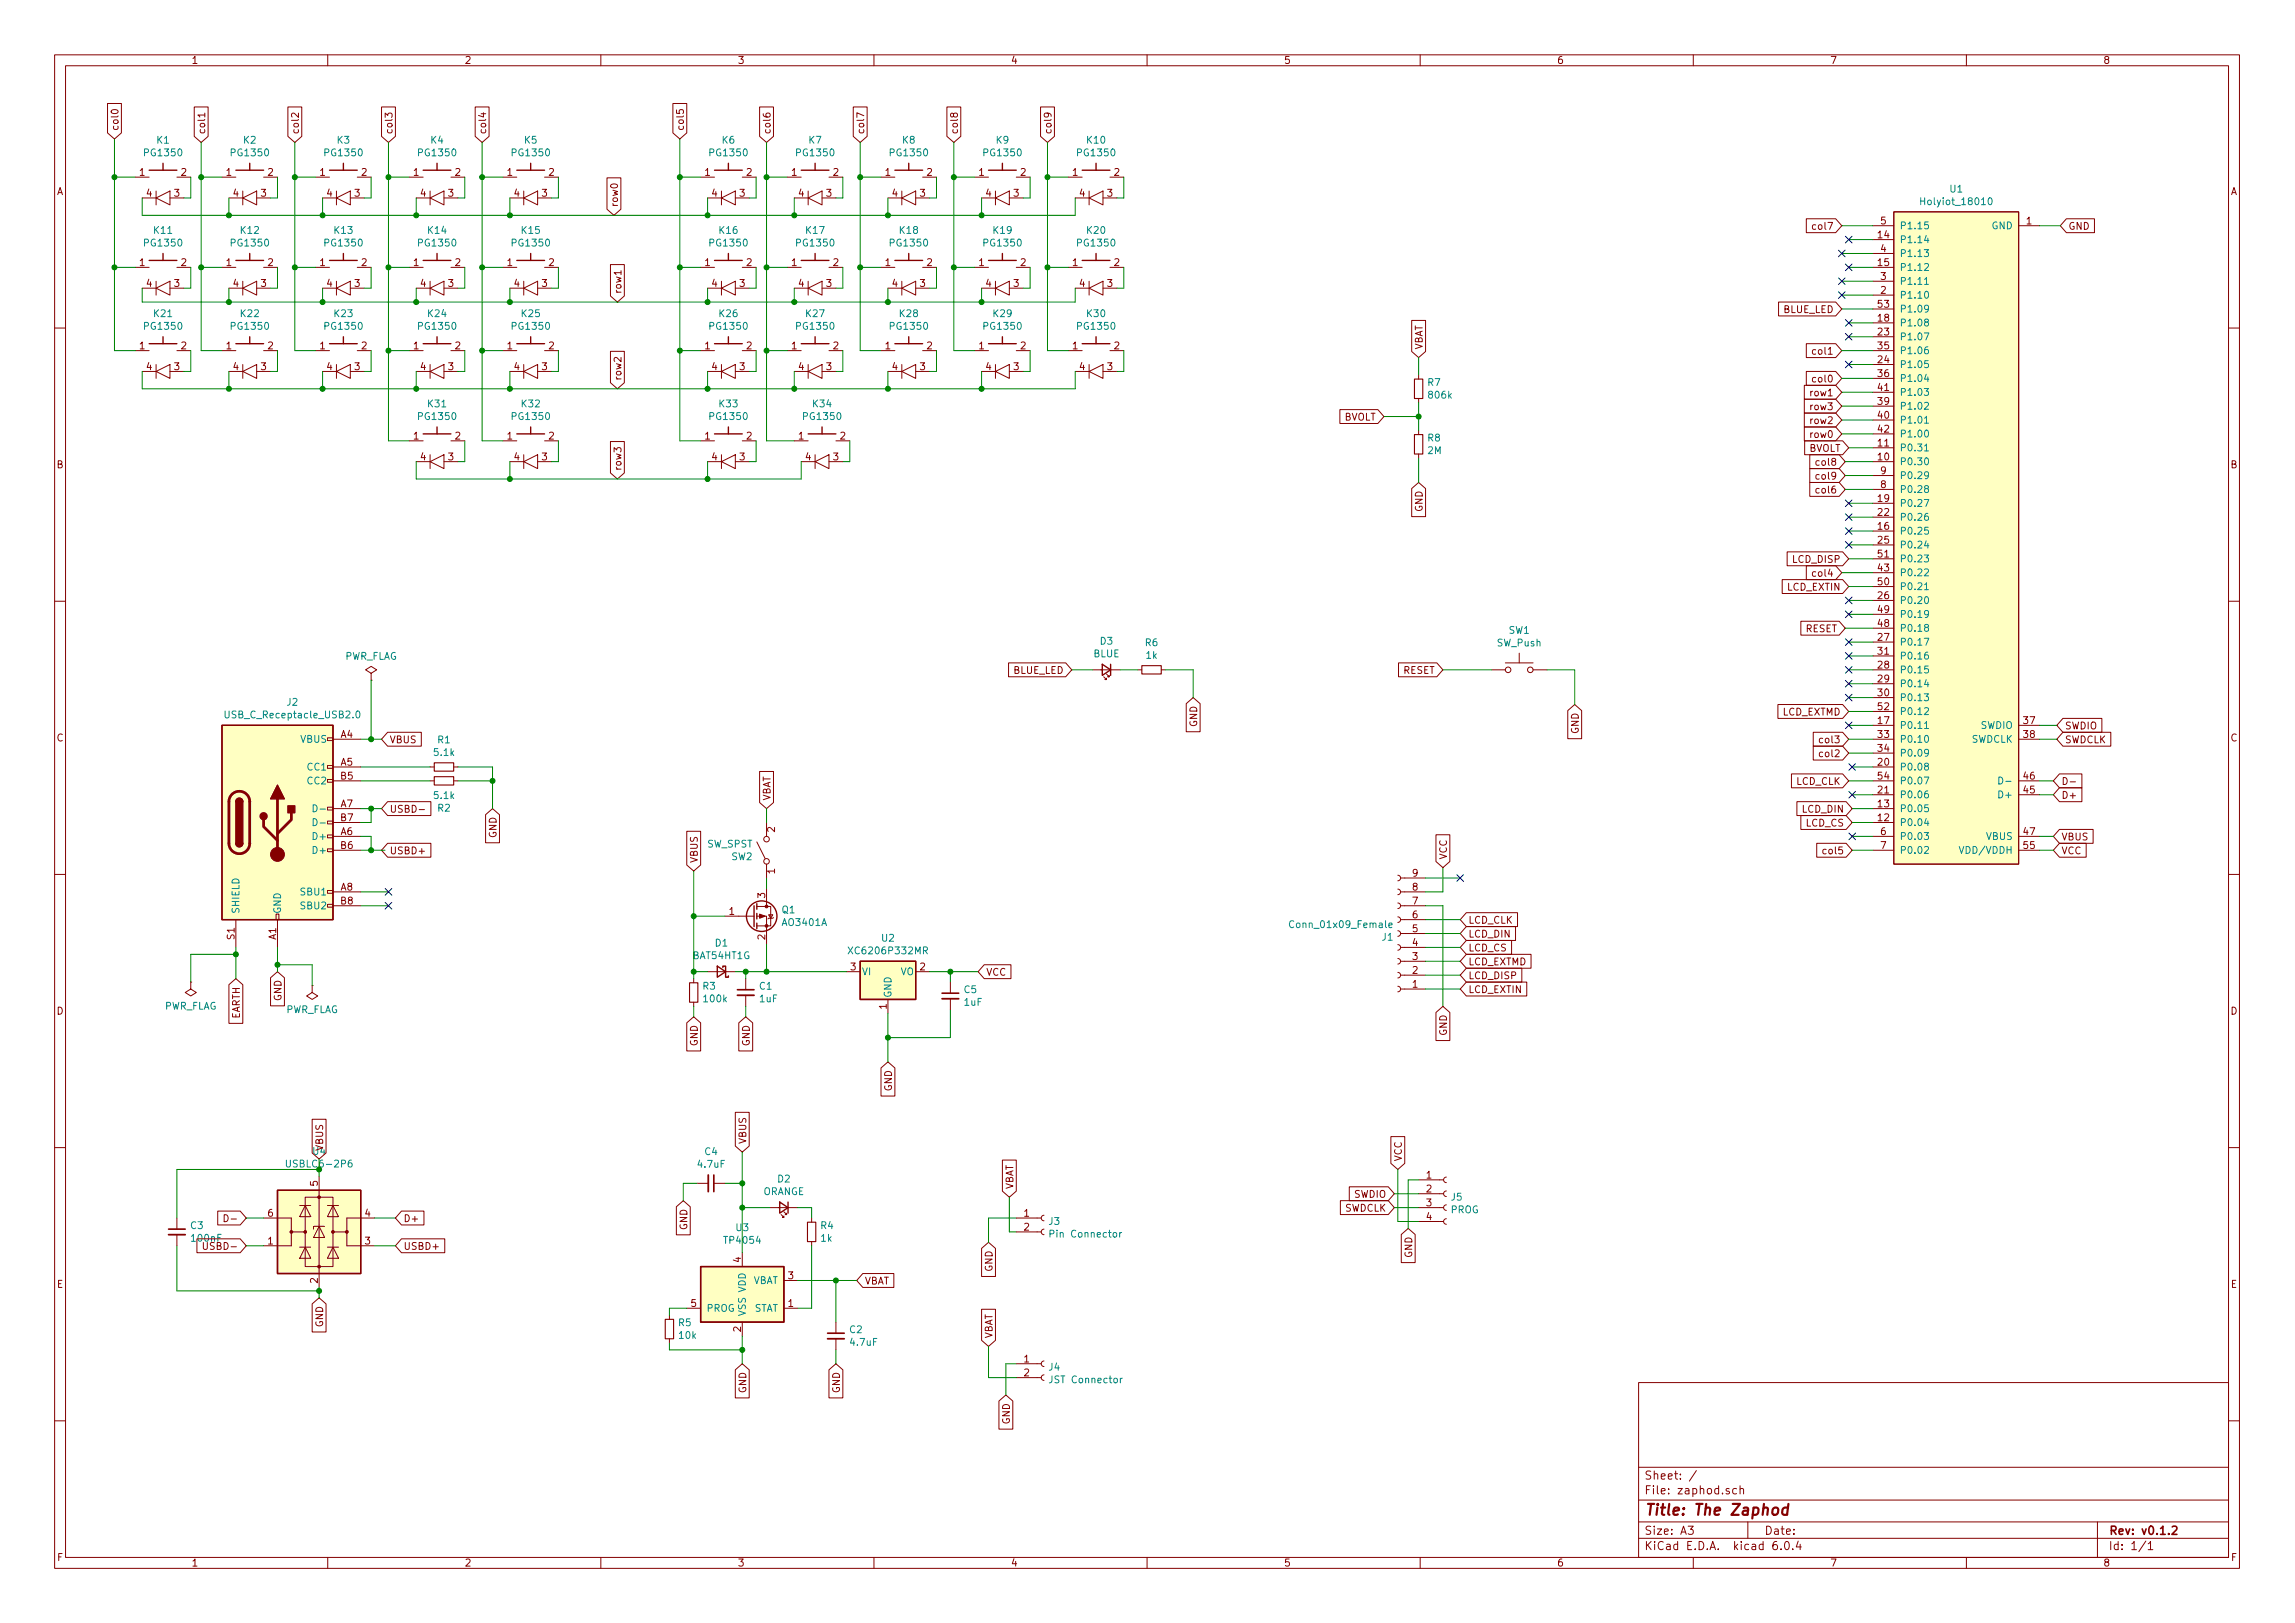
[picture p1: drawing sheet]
<svg xmlns="http://www.w3.org/2000/svg" width="420mm" height="297mm" viewBox="0 0 420 297" stroke-linecap="round" stroke-linejoin="round" font-family="sans-serif">
<defs><g id="words">
<text font-size="2.8" fill="#840000" x="301" y="277.3">Title: The Zaphod</text>
<g font-size="2.1" fill="#840000">
<text x="301" y="273.5">File: zaphod.sch</text>
<text x="301" y="270.8">Sheet: /</text>
<text x="301" y="280.9">Size: A3</text>
<text x="323" y="280.9">Date:</text>
<text x="386" y="280.9">Rev: v0.1.2</text>
<text x="301" y="283.7">KiCad E.D.A. kicad 6.0.4</text>
<text x="386" y="283.7">Id: 1/1</text>
</g>
<g font-size="1.8" fill="#840000">
<text x="35" y="11.7">1</text>
<text x="85" y="11.7">2</text>
<text x="135" y="11.7">3</text>
<text x="185" y="11.7">4</text>
<text x="235" y="11.7">5</text>
<text x="285" y="11.7">6</text>
<text x="335" y="11.7">7</text>
<text x="385" y="11.7">8</text>
<text x="21.7" y="24" transform="rotate(-90 21.7 24)">col0</text>
<text x="37.6" y="24.6" transform="rotate(-90 37.6 24.6)">col1</text>
<text x="54.7" y="24.6" transform="rotate(-90 54.7 24.6)">col2</text>
<text x="71.8" y="24.6" transform="rotate(-90 71.8 24.6)">col3</text>
<text x="89" y="24.6" transform="rotate(-90 89 24.6)">col4</text>
<text x="125.2" y="24" transform="rotate(-90 125.2 24)">col5</text>
<text x="141.1" y="24.6" transform="rotate(-90 141.1 24.6)">col6</text>
<text x="158.2" y="24.6" transform="rotate(-90 158.2 24.6)">col7</text>
<text x="175.4" y="24.6" transform="rotate(-90 175.4 24.6)">col8</text>
<text x="192.5" y="24.6" transform="rotate(-90 192.5 24.6)">col9</text>
<text x="10.3" y="35.7">A</text>
<text x="25.5" y="32.2">1</text>
<text x="26.8" y="36">4</text>
<text x="31.9" y="36">3</text>
<text x="33.2" y="32.2">2</text>
<text x="41.4" y="32.2">1</text>
<text x="42.7" y="36">4</text>
<text x="47.8" y="36">3</text>
<text x="49" y="32.2">2</text>
<text x="58.6" y="32.2">1</text>
<text x="59.8" y="36">4</text>
<text x="64.9" y="36">3</text>
<text x="66.2" y="32.2">2</text>
<text x="75.7" y="32.2">1</text>
<text x="77" y="36">4</text>
<text x="82.1" y="36">3</text>
<text x="83.3" y="32.2">2</text>
<text x="92.9" y="32.2">1</text>
<text x="94.1" y="36">4</text>
<text x="99.2" y="36">3</text>
<text x="100.5" y="32.2">2</text>
<text x="129" y="32.2">1</text>
<text x="130.3" y="36">4</text>
<text x="135.4" y="36">3</text>
<text x="136.7" y="32.2">2</text>
<text x="144.9" y="32.2">1</text>
<text x="146.2" y="36">4</text>
<text x="151.3" y="36">3</text>
<text x="152.5" y="32.2">2</text>
<text x="162.1" y="32.2">1</text>
<text x="163.3" y="36">4</text>
<text x="168.4" y="36">3</text>
<text x="169.7" y="32.2">2</text>
<text x="179.2" y="32.2">1</text>
<text x="180.5" y="36">4</text>
<text x="185.6" y="36">3</text>
<text x="186.8" y="32.2">2</text>
<text x="196.4" y="32.2">1</text>
<text x="197.6" y="36">4</text>
<text x="202.7" y="36">3</text>
<text x="204" y="32.2">2</text>
<text x="408.3" y="35.7">A</text>
<text x="113.1" y="38" transform="rotate(-90 113.1 38)">row0</text>
<text x="344.3" y="41.1">5</text>
<text x="371" y="41.1">1</text>
<text x="332.2" y="42">col7</text>
<text x="343.8" y="43.6">14</text>
<text x="344.3" y="46.1">4</text>
<text x="378.6" y="42">GND</text>
<text x="25.5" y="48.7">1</text>
<text x="26.8" y="52.5">4</text>
<text x="31.9" y="52.5">3</text>
<text x="33.2" y="48.7">2</text>
<text x="41.4" y="48.7">1</text>
<text x="42.7" y="52.5">4</text>
<text x="47.8" y="52.5">3</text>
<text x="49" y="48.7">2</text>
<text x="58.6" y="48.7">1</text>
<text x="59.8" y="52.5">4</text>
<text x="64.9" y="52.5">3</text>
<text x="66.2" y="48.7">2</text>
<text x="75.7" y="48.7">1</text>
<text x="77" y="52.5">4</text>
<text x="82.1" y="52.5">3</text>
<text x="83.3" y="48.7">2</text>
<text x="92.9" y="48.7">1</text>
<text x="94.1" y="52.5">4</text>
<text x="99.2" y="52.5">3</text>
<text x="100.5" y="48.7">2</text>
<text x="113.8" y="53.9" transform="rotate(-90 113.8 53.9)">row1</text>
<text x="129" y="48.7">1</text>
<text x="130.3" y="52.5">4</text>
<text x="135.4" y="52.5">3</text>
<text x="136.7" y="48.7">2</text>
<text x="144.9" y="48.7">1</text>
<text x="146.2" y="52.5">4</text>
<text x="151.3" y="52.5">3</text>
<text x="152.5" y="48.7">2</text>
<text x="162.1" y="48.7">1</text>
<text x="163.3" y="52.5">4</text>
<text x="168.4" y="52.5">3</text>
<text x="169.7" y="48.7">2</text>
<text x="179.2" y="48.7">1</text>
<text x="180.5" y="52.5">4</text>
<text x="185.6" y="52.5">3</text>
<text x="186.8" y="48.7">2</text>
<text x="196.4" y="48.7">1</text>
<text x="197.6" y="52.5">4</text>
<text x="202.7" y="52.5">3</text>
<text x="204" y="48.7">2</text>
<text x="343.8" y="48.7">15</text>
<text x="344.3" y="53.8">2</text>
<text x="344.3" y="51.2">3</text>
<text x="326.4" y="57.3">BLUE_LED</text>
<text x="343.8" y="58.8">18</text>
<text x="343.8" y="56.3">53</text>
<text x="25.5" y="63.9">1</text>
<text x="33.2" y="63.9">2</text>
<text x="41.4" y="63.9">1</text>
<text x="49" y="63.9">2</text>
<text x="58.6" y="63.9">1</text>
<text x="66.2" y="63.9">2</text>
<text x="75.7" y="63.9">1</text>
<text x="83.3" y="63.9">2</text>
<text x="92.9" y="63.9">1</text>
<text x="100.5" y="63.9">2</text>
<text x="129" y="63.9">1</text>
<text x="136.7" y="63.9">2</text>
<text x="144.9" y="63.9">1</text>
<text x="152.5" y="63.9">2</text>
<text x="162.1" y="63.9">1</text>
<text x="169.7" y="63.9">2</text>
<text x="179.2" y="63.9">1</text>
<text x="186.8" y="63.9">2</text>
<text x="196.4" y="63.9">1</text>
<text x="204" y="63.9">2</text>
<text x="260.4" y="64" transform="rotate(-90 260.4 64)">VBAT</text>
<text x="332.2" y="64.9">col1</text>
<text x="343.8" y="61.4">23</text>
<text x="343.8" y="63.9">35</text>
<text x="26.8" y="67.7">4</text>
<text x="31.9" y="67.7">3</text>
<text x="42.7" y="67.7">4</text>
<text x="47.8" y="67.7">3</text>
<text x="59.8" y="67.7">4</text>
<text x="64.9" y="67.7">3</text>
<text x="77" y="67.7">4</text>
<text x="82.1" y="67.7">3</text>
<text x="94.1" y="67.7">4</text>
<text x="99.2" y="67.7">3</text>
<text x="113.8" y="69.7" transform="rotate(-90 113.8 69.7)">row2</text>
<text x="130.3" y="67.7">4</text>
<text x="135.4" y="67.7">3</text>
<text x="146.2" y="67.7">4</text>
<text x="151.3" y="67.7">3</text>
<text x="163.3" y="67.7">4</text>
<text x="168.4" y="67.7">3</text>
<text x="180.5" y="67.7">4</text>
<text x="185.6" y="67.7">3</text>
<text x="197.6" y="67.7">4</text>
<text x="202.7" y="67.7">3</text>
<text x="332.2" y="70">col0</text>
<text x="343.8" y="66.5">24</text>
<text x="343.8" y="69">36</text>
<text x="343.8" y="71.5">41</text>
<text x="245.9" y="77">BVOLT</text>
<text x="331.6" y="72.5">row1</text>
<text x="331.6" y="77.6">row2</text>
<text x="331.6" y="75.1">row3</text>
<text x="343.8" y="74.1">39</text>
<text x="343.8" y="76.6">40</text>
<text x="75.7" y="80.4">1</text>
<text x="83.3" y="80.4">2</text>
<text x="92.9" y="80.4">1</text>
<text x="100.5" y="80.4">2</text>
<text x="129" y="80.4">1</text>
<text x="136.7" y="80.4">2</text>
<text x="146.2" y="80.4">1</text>
<text x="153.8" y="80.4">2</text>
<text x="331" y="82.7">BVOLT</text>
<text x="331.6" y="80.1">row0</text>
<text x="343.8" y="81.7">11</text>
<text x="343.8" y="79.2">42</text>
<text x="10.3" y="85.7">B</text>
<text x="77" y="84.2">4</text>
<text x="82.1" y="84.2">3</text>
<text x="94.1" y="84.2">4</text>
<text x="99.2" y="84.2">3</text>
<text x="113.8" y="86.2" transform="rotate(-90 113.8 86.2)">row3</text>
<text x="130.3" y="84.2">4</text>
<text x="135.4" y="84.2">3</text>
<text x="147.5" y="84.2">4</text>
<text x="152.5" y="84.2">3</text>
<text x="332.9" y="85.2">col8</text>
<text x="332.9" y="87.8">col9</text>
<text x="343.8" y="84.2">10</text>
<text x="344.3" y="89.3">8</text>
<text x="344.3" y="86.8">9</text>
<text x="408.3" y="85.7">B</text>
<text x="260.4" y="93.7" transform="rotate(-90 260.4 93.7)">GND</text>
<text x="332.9" y="90.3">col6</text>
<text x="343.8" y="91.9">19</text>
<text x="343.8" y="94.4">22</text>
<text x="343.8" y="96.9">16</text>
<text x="343.8" y="99.5">25</text>
<text x="328.3" y="103">LCD_DISP</text>
<text x="332.2" y="105.5">col4</text>
<text x="343.8" y="104.6">43</text>
<text x="343.8" y="107.1">50</text>
<text x="343.8" y="102">51</text>
<text x="327.2" y="108.1">LCD_EXTIN</text>
<text x="343.8" y="109.6">26</text>
<text x="343.8" y="112.2">49</text>
<text x="330.5" y="115.7">RESET</text>
<text x="343.8" y="117.3">27</text>
<text x="343.8" y="119.8">31</text>
<text x="343.8" y="114.7">48</text>
<text x="185.5" y="123.3">BLUE_LED</text>
<text x="256.8" y="123.3">RESET</text>
<text x="343.8" y="122.3">28</text>
<text x="343.8" y="124.9">29</text>
<text x="326.2" y="130.9">LCD_EXTMD</text>
<text x="343.8" y="127.4">30</text>
<text x="343.8" y="130">52</text>
<text x="10.3" y="135.7">C</text>
<text x="62.4" y="135">A4</text>
<text x="71.3" y="136">VBUS</text>
<text x="219.2" y="133" transform="rotate(-90 219.2 133)">GND</text>
<text x="289" y="134.3" transform="rotate(-90 289 134.3)">GND</text>
<text x="333.5" y="136">col3</text>
<text x="343.8" y="132.5">17</text>
<text x="343.8" y="135">33</text>
<text x="343.8" y="137.6">34</text>
<text x="370.5" y="132.5">37</text>
<text x="370.5" y="135">38</text>
<text x="378" y="133.5">SWDIO</text>
<text x="378" y="136">SWDCLK</text>
<text x="408.3" y="135.7">C</text>
<text x="62.4" y="140.1">A5</text>
<text x="62.4" y="142.7">B5</text>
<text x="328.8" y="143.6">LCD_CLK</text>
<text x="333.5" y="138.6">col2</text>
<text x="343.8" y="140.1">20</text>
<text x="343.8" y="142.7">54</text>
<text x="370.5" y="142.7">46</text>
<text x="62.4" y="147.7">A7</text>
<text x="71.3" y="148.7">USBD-</text>
<text x="141.1" y="146.6" transform="rotate(-90 141.1 146.6)">VBAT</text>
<text x="330" y="148.7">LCD_DIN</text>
<text x="343.8" y="147.7">13</text>
<text x="343.8" y="145.2">21</text>
<text x="370.5" y="145.2">45</text>
<text x="377.4" y="146.2">D+</text>
<text x="62.4" y="152.8">A6</text>
<text x="62.4" y="155.4">B6</text>
<text x="62.4" y="150.3">B7</text>
<text x="90.9" y="153.4" transform="rotate(-90 90.9 153.4)">GND</text>
<text x="141.9" y="152.3" transform="rotate(-90 141.9 152.3)">2</text>
<text x="330.6" y="151.3">LCD_CS</text>
<text x="343.8" y="150.3">12</text>
<text x="344.3" y="152.8">6</text>
<text x="344.3" y="155.4">7</text>
<text x="370.5" y="152.8">47</text>
<text x="370.5" y="155.4">55</text>
<text x="377.4" y="153.8">VBUS</text>
<text x="71.3" y="156.3">USBD+</text>
<text x="127.7" y="158" transform="rotate(-90 127.7 158)">VBUS</text>
<text x="141.9" y="159.9" transform="rotate(-90 141.9 159.9)">1</text>
<text x="258.6" y="160.4">9</text>
<text x="264.9" y="157.4" transform="rotate(-90 264.9 157.4)">VCC</text>
<text x="334.1" y="156.3">col5</text>
<text x="377.4" y="156.3">VCC</text>
<text x="62.4" y="163">A8</text>
<text x="62.4" y="165.5">B8</text>
<text x="133.5" y="167.4">1</text>
<text x="140.1" y="164.4" transform="rotate(-90 140.1 164.4)">3</text>
<text x="258.6" y="165.5">7</text>
<text x="258.6" y="163">8</text>
<text x="42.9" y="171.9" transform="rotate(-90 42.9 171.9)">S1</text>
<text x="50.5" y="172" transform="rotate(-90 50.5 172)">A1</text>
<text x="140.1" y="172" transform="rotate(-90 140.1 172)">2</text>
<text x="258.6" y="173.1">4</text>
<text x="258.6" y="170.6">5</text>
<text x="258.6" y="168.1">6</text>
<text x="268.8" y="169">LCD_CLK</text>
<text x="268.8" y="171.6">LCD_DIN</text>
<text x="155.7" y="177.6">3</text>
<text x="168.4" y="177.6">2</text>
<text x="180.5" y="178.6">VCC</text>
<text x="258.6" y="178.2">2</text>
<text x="258.6" y="175.7">3</text>
<text x="268.8" y="176.7">LCD_EXTMD</text>
<text x="268.8" y="174.1">LCD_CS</text>
<text x="268.8" y="179.2">LCD_DISP</text>
<text x="10.3" y="185.7">D</text>
<text x="51.5" y="183.2" transform="rotate(-90 51.5 183.2)">GND</text>
<text x="162.3" y="184.7" transform="rotate(-90 162.3 184.7)">1</text>
<text x="258.6" y="180.8">1</text>
<text x="268.8" y="181.7">LCD_EXTIN</text>
<text x="408.3" y="185.7">D</text>
<text x="43.9" y="186.6" transform="rotate(-90 43.9 186.6)">EARTH</text>
<text x="127.7" y="191.5" transform="rotate(-90 127.7 191.5)">GND</text>
<text x="137.3" y="191.5" transform="rotate(-90 137.3 191.5)">GND</text>
<text x="264.9" y="189.5" transform="rotate(-90 264.9 189.5)">GND</text>
<text x="163.3" y="199.7" transform="rotate(-90 163.3 199.7)">GND</text>
<text x="136.6" y="209.4" transform="rotate(-90 136.6 209.4)">VBUS</text>
<text x="57.3" y="211.3">U4</text>
<text x="59.1" y="210.7" transform="rotate(-90 59.1 210.7)">VBUS</text>
<text x="256.6" y="212.6" transform="rotate(-90 256.6 212.6)">VCC</text>
<text x="261.1" y="215.7">1</text>
<text x="58.2" y="217.1" transform="rotate(-90 58.2 217.1)">5</text>
<text x="185.5" y="217.7" transform="rotate(-90 185.5 217.7)">VBAT</text>
<text x="246.1" y="221.7">SWDCLK</text>
<text x="247.8" y="219.2">SWDIO</text>
<text x="261.1" y="218.2">2</text>
<text x="261.1" y="220.8">3</text>
<text x="49" y="227.7">1</text>
<text x="49" y="222.7">6</text>
<text x="66.8" y="227.7">3</text>
<text x="66.8" y="222.7">4</text>
<text x="73.8" y="223.6">D+</text>
<text x="125.8" y="225.1" transform="rotate(-90 125.8 225.1)">GND</text>
<text x="187.5" y="222.7">1</text>
<text x="187.5" y="225.2">2</text>
<text x="261.1" y="223.3">4</text>
<text x="38.1" y="228.7">USBD-</text>
<text x="73.8" y="228.7">USBD+</text>
<text x="135.6" y="231" transform="rotate(-90 135.6 231)">4</text>
<text x="181.7" y="232.7" transform="rotate(-90 181.7 232.7)">GND</text>
<text x="258.5" y="230.2" transform="rotate(-90 258.5 230.2)">GND</text>
<text x="10.4" y="235.7">E</text>
<text x="58.2" y="234.8" transform="rotate(-90 58.2 234.8)">2</text>
<text x="126.5" y="239.2">5</text>
<text x="144.3" y="239.2">1</text>
<text x="144.3" y="234.1">3</text>
<text x="158.3" y="235.1">VBAT</text>
<text x="408.4" y="235.7">E</text>
<text x="59.1" y="242.9" transform="rotate(-90 59.1 242.9)">GND</text>
<text x="135.6" y="243.7" transform="rotate(-90 135.6 243.7)">2</text>
<text x="181.7" y="245" transform="rotate(-90 181.7 245)">VBAT</text>
<text x="187.5" y="249.3">1</text>
<text x="187.5" y="251.9">2</text>
<text x="136.6" y="255" transform="rotate(-90 136.6 255)">GND</text>
<text x="153.8" y="255" transform="rotate(-90 153.8 255)">GND</text>
<text x="184.9" y="260.7" transform="rotate(-90 184.9 260.7)">GND</text>
<text x="10.4" y="285.7">F</text>
<text x="35" y="286.7">1</text>
<text x="85" y="286.7">2</text>
<text x="135" y="286.7">3</text>
<text x="185" y="286.7">4</text>
<text x="235" y="286.7">5</text>
<text x="285" y="286.7">6</text>
<text x="335" y="286.7">7</text>
<text x="385" y="286.7">8</text>
<text x="408.4" y="285.7">F</text>
</g>
<g font-size="1.8" fill="#008484">
<text x="26.6" y="28.6">PG1350</text>
<text x="28.7" y="26.3">K1</text>
<text x="42.5" y="28.6">PG1350</text>
<text x="44.6" y="26.3">K2</text>
<text x="59.6" y="28.6">PG1350</text>
<text x="61.7" y="26.3">K3</text>
<text x="76.8" y="28.6">PG1350</text>
<text x="78.9" y="26.3">K4</text>
<text x="93.9" y="28.6">PG1350</text>
<text x="96" y="26.3">K5</text>
<text x="130.1" y="28.6">PG1350</text>
<text x="132.2" y="26.3">K6</text>
<text x="146" y="28.6">PG1350</text>
<text x="148.1" y="26.3">K7</text>
<text x="163.1" y="28.6">PG1350</text>
<text x="165.2" y="26.3">K8</text>
<text x="180.3" y="28.6">PG1350</text>
<text x="182.4" y="26.3">K9</text>
<text x="197.4" y="28.6">PG1350</text>
<text x="199" y="26.3">K10</text>
<text x="357" y="35.2">U1</text>
<text x="347.7" y="41.9">P1.15</text>
<text x="352.2" y="37.5">Holyiot_18010</text>
<text x="364.6" y="41.9">GND</text>
<text x="26.6" y="45.1">PG1350</text>
<text x="28.2" y="42.8">K11</text>
<text x="42.5" y="45.1">PG1350</text>
<text x="44.1" y="42.8">K12</text>
<text x="59.6" y="45.1">PG1350</text>
<text x="61.2" y="42.8">K13</text>
<text x="76.8" y="45.1">PG1350</text>
<text x="78.4" y="42.8">K14</text>
<text x="93.9" y="45.1">PG1350</text>
<text x="95.5" y="42.8">K15</text>
<text x="130.1" y="45.1">PG1350</text>
<text x="131.7" y="42.8">K16</text>
<text x="146" y="45.1">PG1350</text>
<text x="147.6" y="42.8">K17</text>
<text x="163.1" y="45.1">PG1350</text>
<text x="164.7" y="42.8">K18</text>
<text x="180.3" y="45.1">PG1350</text>
<text x="181.9" y="42.8">K19</text>
<text x="197.4" y="45.1">PG1350</text>
<text x="199" y="42.8">K20</text>
<text x="347.7" y="44.5">P1.14</text>
<text x="347.7" y="47">P1.13</text>
<text x="347.7" y="49.6">P1.12</text>
<text x="347.7" y="52.1">P1.11</text>
<text x="28.2" y="58">K21</text>
<text x="44.1" y="58">K22</text>
<text x="61.2" y="58">K23</text>
<text x="78.4" y="58">K24</text>
<text x="95.5" y="58">K25</text>
<text x="131.7" y="58">K26</text>
<text x="147.6" y="58">K27</text>
<text x="164.7" y="58">K28</text>
<text x="181.9" y="58">K29</text>
<text x="199" y="58">K30</text>
<text x="347.7" y="59.7">P1.08</text>
<text x="347.7" y="54.6">P1.10</text>
<text x="347.7" y="57.2">P1.09</text>
<text x="26.6" y="60.3">PG1350</text>
<text x="42.5" y="60.3">PG1350</text>
<text x="59.6" y="60.3">PG1350</text>
<text x="76.8" y="60.3">PG1350</text>
<text x="93.9" y="60.3">PG1350</text>
<text x="130.1" y="60.3">PG1350</text>
<text x="146" y="60.3">PG1350</text>
<text x="163.1" y="60.3">PG1350</text>
<text x="180.3" y="60.3">PG1350</text>
<text x="197.4" y="60.3">PG1350</text>
<text x="347.7" y="62.3">P1.07</text>
<text x="347.7" y="64.8">P1.06</text>
<text x="261.4" y="70.6">R7</text>
<text x="347.7" y="67.3">P1.05</text>
<text x="347.7" y="69.9">P1.04</text>
<text x="76.8" y="76.8">PG1350</text>
<text x="78.4" y="74.5">K31</text>
<text x="93.9" y="76.8">PG1350</text>
<text x="95.5" y="74.5">K32</text>
<text x="130.1" y="76.8">PG1350</text>
<text x="131.7" y="74.5">K33</text>
<text x="147.3" y="76.8">PG1350</text>
<text x="148.9" y="74.5">K34</text>
<text x="261.7" y="72.9">806k</text>
<text x="347.7" y="75">P1.02</text>
<text x="347.7" y="77.5">P1.01</text>
<text x="347.7" y="72.4">P1.03</text>
<text x="261.4" y="83.1">2M</text>
<text x="261.4" y="80.8">R8</text>
<text x="347.7" y="82.6">P0.31</text>
<text x="347.7" y="80">P1.00</text>
<text x="347.7" y="85.1">P0.30</text>
<text x="347.7" y="87.7">P0.29</text>
<text x="347.7" y="92.7">P0.27</text>
<text x="347.7" y="95.3">P0.26</text>
<text x="347.7" y="90.2">P0.28</text>
<text x="347.7" y="97.8">P0.25</text>
<text x="347.7" y="100.4">P0.24</text>
<text x="347.7" y="105.4">P0.22</text>
<text x="347.7" y="108">P0.21</text>
<text x="347.7" y="102.9">P0.23</text>
<text x="347.7" y="110.5">P0.20</text>
<text x="347.7" y="113.1">P0.19</text>
<text x="201.4" y="118">D3</text>
<text x="209.7" y="118.2">R6</text>
<text x="274.1" y="118.3">SW_Push</text>
<text x="276.2" y="116">SW1</text>
<text x="347.7" y="118.1">P0.17</text>
<text x="347.7" y="115.6">P0.18</text>
<text x="63" y="120.7">PWR_FLAG</text>
<text x="200.2" y="120.3">BLUE</text>
<text x="209.8" y="120.6">1k</text>
<text x="347.7" y="123.2">P0.15</text>
<text x="347.7" y="125.8">P0.14</text>
<text x="347.7" y="120.7">P0.16</text>
<text x="41.8" y="131.5">USB_C_Receptacle_USB2.0</text>
<text x="52.5" y="129.1">J2</text>
<text x="347.7" y="128.3">P0.13</text>
<text x="347.7" y="130.8">P0.12</text>
<text x="55" y="135.9">VBUS</text>
<text x="80.1" y="136">R1</text>
<text x="347.7" y="133.4">P0.11</text>
<text x="347.7" y="135.9">P0.10</text>
<text x="360.8" y="135.9">SWDCLK</text>
<text x="362.6" y="133.4">SWDIO</text>
<text x="56.4" y="141">CC1</text>
<text x="56.4" y="143.5">CC2</text>
<text x="79.6" y="138.3">5.1k</text>
<text x="347.7" y="141">P0.08</text>
<text x="347.7" y="138.5">P0.09</text>
<text x="347.7" y="143.5">P0.07</text>
<text x="79.6" y="146.2">5.1k</text>
<text x="80.1" y="148.5">R2</text>
<text x="347.7" y="148.6">P0.05</text>
<text x="347.7" y="146.1">P0.06</text>
<text x="366.2" y="146.1">D+</text>
<text x="57.6" y="153.7">D+</text>
<text x="129.4" y="155.1">SW_SPST</text>
<text x="347.7" y="151.2">P0.04</text>
<text x="347.7" y="153.7">P0.03</text>
<text x="363.6" y="153.7">VBUS</text>
<text x="57.6" y="156.2">D+</text>
<text x="133.9" y="157.4">SW2</text>
<text x="347.7" y="156.2">P0.02</text>
<text x="359.3" y="156.2">VDD/VDDH</text>
<text x="43.8" y="167.3" transform="rotate(-90 43.8 167.3)">SHIELD</text>
<text x="51.4" y="167.3" transform="rotate(-90 51.4 167.3)">GND</text>
<text x="55.2" y="163.9">SBU1</text>
<text x="55.2" y="166.4">SBU2</text>
<text x="143.2" y="167.1">Q1</text>
<text x="130.9" y="173.2">D1</text>
<text x="143.3" y="169.5">AO3401A</text>
<text x="161.4" y="172.3">U2</text>
<text x="236.7" y="169.8">Conn_01x09_Female</text>
<text x="253" y="172.1">J1</text>
<text x="126.9" y="175.5">BAT54HT1G</text>
<text x="155.9" y="174.6">XC6206P332MR</text>
<text x="157.7" y="178.5">VI</text>
<text x="164.8" y="178.5">VO</text>
<text x="30" y="184.8">PWR_FLAG</text>
<text x="52.2" y="185.4">PWR_FLAG</text>
<text x="128.7" y="181.1">R3</text>
<text x="128.9" y="183.4">100k</text>
<text x="139.1" y="181.1">C1</text>
<text x="139.1" y="183.4">1uF</text>
<text x="163.2" y="182.7" transform="rotate(-90 163.2 182.7)">GND</text>
<text x="176.5" y="181.7">C5</text>
<text x="176.6" y="184.1">1uF</text>
<text x="127.9" y="213.7">4.7uF</text>
<text x="129" y="211.4">C4</text>
<text x="139.6" y="218.7">ORANGE</text>
<text x="142.4" y="216.4">D2</text>
<text x="265.7" y="219.7">J5</text>
<text x="34.9" y="224.9">C3</text>
<text x="35.2" y="227.2">100nF</text>
<text x="132.8" y="227.6">TP4054</text>
<text x="134.8" y="225.3">U3</text>
<text x="150.3" y="224.9">R4</text>
<text x="150.3" y="227.2">1k</text>
<text x="192" y="224.2">J3</text>
<text x="192.7" y="226.5">Pin Connector</text>
<text x="265.6" y="222">PROG</text>
<text x="137.7" y="235">VBAT</text>
<text x="124.2" y="242.7">R5</text>
<text x="124.4" y="245">10k</text>
<text x="129.3" y="240.1">PROG</text>
<text x="136.5" y="241" transform="rotate(-90 136.5 241)">VSS VDD</text>
<text x="137.9" y="240.1">STAT</text>
<text x="155.6" y="244">C2</text>
<text x="155.8" y="246.3">4.7uF</text>
<text x="192" y="250.8">J4</text>
<text x="192.5" y="253.1">JST Connector</text>
</g>
<text font-size="1.8" fill="#008400" x="53" y="213.7">USBLC6-2P6</text>
</g></defs>
<g fill="none" stroke="#840000" stroke-width=".18">
<path d="M10 10h400v277h-400zM12 12h396v273h-396zM19.7 18.9h2.5v5.4l-1.2 1.1-1.3-1.1zM35.6 19.6h2.5v5.4l-1.3 1.1-1.2-1.1zM52.7 19.6h2.5v5.4l-1.2 1.1-1.3-1.1zM60 10v2M69.8 19.6h2.6v5.4l-1.3 1.1-1.3-1.1zM87 19.6h2.5v5.4l-1.2 1.1-1.3-1.1zM110 10v2M123.2 18.9h2.5v5.4l-1.2 1.1-1.3-1.1zM139.1 19.6h2.5v5.4l-1.3 1.1-1.2-1.1zM156.2 19.6h2.6v5.4l-1.3 1.1-1.3-1.1z"/>
<path d="M160 10v2M173.4 19.6h2.5v5.4l-1.3 1.1-1.2-1.1zM190.5 19.6h2.5v5.4l-1.2 1.1-1.3-1.1zM210 10v2M260 10v2M310 10v2M360 10v2M20.5 20.2a.68 .68 0 0 1 1.1 .3 .72 .72 0 0 1-1.2-.1zM24.8 32.4h2.5M26 36.2h2.6M28.6 36.2l2.5-1.2v2.5zM28.6 35v2.5"/>
<path d="M31.1 36.2h2.6M32.4 32.4h2.5M37.5 21.1h-1.3l.4 .3M37.5 20.7v.7M40.6 32.4h2.6M41.9 36.2h2.5M44.4 36.2l2.6-1.2v2.5zM44.4 35v2.5M47 36.2h2.5M48.3 32.4h2.5M54.6 20.7v.8l-.9-.8-.3 .2 .1 .5M57.8 32.4h2.5"/>
<path d="M59.1 36.2h2.5M61.6 36.2l2.5-1.2v2.5zM61.6 35v2.5M64.1 36.2h2.6M65.4 32.4h2.5M70.5 21.5v-.8l.5 .4 .1-.3h.6l.1 .1-.1 .6M74.9 32.4h2.6M76.2 36.2h2.5M78.7 36.2l2.6-1.2v2.5zM78.7 35v2.5M81.3 36.2h2.5M82.5 32.4h2.6"/>
<path d="M88.1 20.8h.8M88.5 20.6v.8l-.9-.3M92.1 32.4h2.5M93.3 36.2h2.6M95.9 36.2l2.5-1.2v2.5zM95.9 35v2.5M98.4 36.2h2.6M99.7 32.4h2.5M111.1 32.5h2.6v5.8l-1.3 1.1-1.3-1.1zM123.9 20.1v.6l.6 .1-.2-.2 .1-.4 .2-.1h.4l.1 .2-.1 .5M128.3 32.4h2.5M129.5 36.2h2.6"/>
<path d="M132.1 36.2l2.5-1.2v2.5zM132.1 35v2.5M134.6 36.2h2.6M135.9 32.4h2.5M139.7 20.8l.1 .4a.86 .86 0 0 0 1.2 0l-.1-.4-.4-.1-.3 .2 .1 .4 .2 .1M144.1 32.4h2.6M145.4 36.2h2.6M148 36.2l2.5-1.2v2.5zM148 35v2.5M150.5 36.2h2.5M151.8 32.4h2.5M158.1 21.2l-1.2-.6v.9"/>
<path d="M161.3 32.4h2.5M162.6 36.2h2.5M165.1 36.2l2.5-1.2v2.5zM165.1 35v2.5M167.6 36.2h2.6M168.9 32.4h2.5M174.6 20.9l.2-.2 .4 .1 .1 .1-.1 .5h-.4l-.2-.1-.2-.5h-.3l-.1 .4 .1 .2h.2l.3-.2M178.4 32.4h2.6M179.7 36.2h2.5M182.2 36.2l2.6-1.2v2.5zM182.2 35v2.5M184.8 36.2h2.5"/>
<path d="M186.1 32.4h2.5M191.7 20.7l.3 .2-.1 .4-.2 .1h-.3l-.2-.2v-.4l.2-.1a.84 .84 0 0 1 1 .4v.2M195.6 32.4h2.5M196.8 36.2h2.6M199.4 36.2l2.5-1.2v2.5zM199.4 35v2.5M201.9 36.2h2.6M203.2 32.4h2.5M346.7 38.8h22.9v119.4h-22.9zM24.8 48.9h2.5M26 52.7h2.6M28.6 52.7l2.5-1.2v2.5z"/>
<path d="M28.6 51.5v2.5M31.1 52.7h2.6M32.4 48.9h2.5M40.6 48.9h2.6M41.9 52.7h2.5M44.4 52.7l2.6-1.2v2.5zM44.4 51.5v2.5M47 52.7h2.5M48.3 48.9h2.5M57.8 48.9h2.5M59.1 52.7h2.5M61.6 52.7l2.5-1.2v2.5z"/>
<path d="M61.6 51.5v2.5M64.1 52.7h2.6M65.4 48.9h2.5M74.9 48.9h2.6M76.2 52.7h2.5M78.7 52.7l2.6-1.2v2.5zM78.7 51.5v2.5M81.3 52.7h2.5M82.5 48.9h2.6M92.1 48.9h2.5M93.3 52.7h2.6M95.9 52.7l2.5-1.2v2.5z"/>
<path d="M95.9 51.5v2.5M98.4 52.7h2.6M99.7 48.9h2.5M111.8 48.4h2.5v5.8l-1.3 1.1-1.2-1.1zM113.7 49.5v.8M128.3 48.9h2.5M129.5 52.7h2.6M132.1 52.7l2.5-1.2v2.5zM132.1 51.5v2.5M134.6 52.7h2.6M135.9 48.9h2.5M144.1 48.9h2.6"/>
<path d="M145.4 52.7h2.6M148 52.7l2.5-1.2v2.5zM148 51.5v2.5M150.5 52.7h2.5M151.8 48.9h2.5M161.3 48.9h2.5M162.6 52.7h2.5M165.1 52.7l2.5-1.2v2.5zM165.1 51.5v2.5M167.6 52.7h2.6M168.9 48.9h2.5M178.4 48.9h2.6"/>
<path d="M179.7 52.7h2.5M182.2 52.7l2.6-1.2v2.5zM182.2 51.5v2.5M184.8 52.7h2.5M186.1 48.9h2.5M195.6 48.9h2.5M196.8 52.7h2.6M199.4 52.7l2.5-1.2v2.5zM199.4 51.5v2.5M201.9 52.7h2.6M203.2 48.9h2.5M258.4 58.6h2.6v5.7l-1.3 1.1-1.3-1.1z"/>
<path d="M325.6 55.3h10.5l1.1 1.3-1.1 1.2h-10.5zM330.7 40h5.4l1.1 1.3-1.1 1.3h-5.4zM342.9 48.9h3.8M342.9 41.3h3.8M342.9 43.9h3.8M342.9 59.1h3.8M342.9 54h3.8M342.9 51.5h3.8M342.9 46.4h3.8M342.9 56.6h3.8M369.6 41.3h3.8M378.3 40h5.1v2.6h-5.1l-1.1-1.3z"/>
<path d="M10 60h2M24.8 64.2h2.5M26 68h2.6M28.6 68l2.5-1.3v2.6zM28.6 66.7v2.6M31.1 68h2.6M32.4 64.2h2.5M40.6 64.2h2.6M41.9 68h2.5M44.4 68l2.6-1.3v2.6zM44.4 66.7v2.6M47 68h2.5"/>
<path d="M48.3 64.2h2.5M57.8 64.2h2.5M59.1 68h2.5M61.6 68l2.5-1.3v2.6zM61.6 66.7v2.6M64.1 68h2.6M65.4 64.2h2.5M74.9 64.2h2.6M76.2 68h2.5M78.7 68l2.6-1.3v2.6zM78.7 66.7v2.6M81.3 68h2.5"/>
<path d="M82.5 64.2h2.6M92.1 64.2h2.5M93.3 68h2.6M95.9 68l2.5-1.3v2.6zM95.9 66.7v2.6M98.4 68h2.6M99.7 64.2h2.5M111.8 64.3h2.5v5.7l-1.3 1.2-1.2-1.2zM128.3 64.2h2.5M129.5 68h2.6M132.1 68l2.5-1.3v2.6zM132.1 66.7v2.6"/>
<path d="M134.6 68h2.6M135.9 64.2h2.5M144.1 64.2h2.6M145.4 68h2.6M148 68l2.5-1.3v2.6zM148 66.7v2.6M150.5 68h2.5M151.8 64.2h2.5M161.3 64.2h2.5M162.6 68h2.5M165.1 68l2.5-1.3v2.6zM165.1 66.7v2.6"/>
<path d="M167.6 68h2.6M168.9 64.2h2.5M178.4 64.2h2.6M179.7 68h2.5M182.2 68l2.6-1.3v2.6zM182.2 66.7v2.6M184.8 68h2.5M186.1 64.2h2.5M195.6 64.2h2.5M196.8 68h2.6M199.4 68l2.5-1.3v2.6zM199.4 66.7v2.6"/>
<path d="M201.9 68h2.6M203.2 64.2h2.5M245.3 75h7l1.1 1.2-1.1 1.3h-7zM259.7 68.6v.8M259.7 72.9v.8M259.7 78.8v.7M330.3 78.1h5.8l1.1 1.3-1.1 1.3h-5.8zM330.3 70.5h5.8l1.1 1.3-1.1 1.3h-5.8zM330.3 75.6h5.8l1.1 1.3-1.1 1.2h-5.8zM330.3 73.1h5.8l1.1 1.2-1.1 1.3h-5.8zM330.7 62.9h5.4l1.1 1.3-1.1 1.2h-5.4zM330.7 68h5.4l1.1 1.3-1.1 1.2h-5.4z"/>
<path d="M342.9 64.2h3.8M342.9 61.6h3.8M342.9 66.7h3.8M342.9 69.3h3.8M342.9 74.3h3.8M342.9 76.9h3.8M342.9 71.8h3.8M342.9 79.4h3.8M408 60h2M74.9 80.7h2.6M76.2 84.5h2.5M78.7 84.5l2.6-1.3v2.6z"/>
<path d="M78.7 83.2v2.6M81.3 84.5h2.5M82.5 80.7h2.6M92.1 80.7h2.5M93.3 84.5h2.6M95.9 84.5l2.5-1.3v2.6zM95.9 83.2v2.6M98.4 84.5h2.6M99.7 80.7h2.5M111.8 80.8h2.5v5.8l-1.3 1.1-1.2-1.1zM128.3 80.7h2.5M129.5 84.5h2.6"/>
<path d="M132.1 84.5l2.5-1.3v2.6zM132.1 83.2v2.6M134.6 84.5h2.6M135.9 80.7h2.5M145.4 80.7h2.6M146.7 84.5h2.5M149.2 84.5l2.6-1.3v2.6zM149.2 83.2v2.6M151.8 84.5h2.5M153 80.7h2.6M258.4 89.4l1.3-1.1 1.3 1.1v5.2h-2.6zM259.7 83.1v.8"/>
<path d="M330.4 80.7h6.9l1.2 1.3-1.2 1.2h-6.9zM331.3 88.3h5.4l1.1 1.3-1.1 1.2h-5.4zM331.3 83.2h5.4l1.1 1.3-1.1 1.3h-5.4zM331.3 85.8h5.4l1.1 1.2-1.1 1.3h-5.4zM342.9 84.5h3.8M342.9 82h3.8M342.9 97.2h3.8M342.9 92.1h3.8M342.9 94.7h3.8M342.9 99.7h3.8M342.9 89.6h3.8M342.9 87h3.8"/>
<path d="M10 110h2M278.1 119.5v1.8M326.3 106.1h11l1.2 1.3-1.2 1.2h-11zM327.2 101h10.1l1.2 1.3-1.2 1.2h-10.1zM329.7 113.7h7l1.1 1.3-1.1 1.2h-7zM330.7 103.5h5.4l1.1 1.3-1.1 1.3h-5.4zM342.9 109.9h3.8M342.9 117.5h3.8M342.9 104.8h3.8M342.9 115h3.8M342.9 112.4h3.8M342.9 107.4h3.8"/>
<path d="M342.9 102.3h3.8M408 110h2M59.9 135h1.1v.5h-1.1zM61 135.3h5M67.9 123.2l1.1-.6-1.1-.6-1 .6 1 .6v1.3M67.9 124.5h.1M71 134h6.1v2.6h-6.1l-1.2-1.3zM184.6 121.3h10.5l1.1 1.3-1.1 1.3h-10.5zM200 122.6h5.1M202.1 123.9l.5 .5h-.3h.3v-.3M202.6 123.4l.5 .5h-.3h.3v-.3M208.3 122.6h.7"/>
<path d="M212.6 122.6h.8M217.2 128.8l1.2-1.1 1.3 1.1v5.1h-2.5zM256 121.3h7l1.2 1.3-1.2 1.3h-7zM273 122.6h2.6M275.6 121.3h5.1M280.7 122.6h2.5M287 130.1l1.3-1.2 1.3 1.2v5.1h-2.6zM325.5 128.9h11.8l1.2 1.3-1.2 1.3h-11.8zM332 136.6h5.3l1.2 1.2-1.2 1.3h-5.3zM332 134h5.3l1.2 1.3-1.2 1.3h-5.3zM342.9 122.6h3.8M342.9 135.3h3.8"/>
<path d="M342.9 132.8h3.8M342.9 125.1h3.8M342.9 127.7h3.8M342.9 120.1h3.8M342.9 137.8h3.8M342.9 130.2h3.8M369.6 135.3h3.8M369.6 132.8h3.8M377.7 131.5h7.1v2.5h-7.1l-1.1-1.2zM377.7 134h8.7v2.6h-8.7l-1.1-1.3zM59.9 155.4h1.1v.5h-1.1zM59.9 152.8h1.1v.5h-1.1z"/>
<path d="M59.9 150.3h1.1v.5h-1.1zM59.9 147.7h1.1v.5h-1.1zM59.9 142.7h1.1v.5h-1.1zM59.9 140.1h1.1v.5h-1.1zM61 140.4h5M61 153.1h5M61 148h5M61 142.9h5M61 155.6h5M61 150.5h5M71 146.7h7.9v2.6h-7.9l-1.2-1.3zM71 154.3h7.9v2.6h-7.9l-1.2-1.3z"/>
<path d="M76.7 148.2h1M78.7 140.4h.8M78.7 142.9h.8M83.1 140.4h.7M83.1 142.9h.7M88.9 149.1l1.3-1.1 1.2 1.1v5.1h-2.5zM125.7 152.1h2.6v6.2l-1.3 1.1-1.3-1.1zM138.6 154.1l1.5 3M139.1 141.2h2.5v5.7l-1.3 1.1-1.2-1.1zM140.3 150.5v2.6M140.3 158.2v2.5M262.9 152.8h2.5v4.9l-1.2 1.1-1.3-1.1z"/>
<path d="M328 141.6h9.3l1.2 1.3-1.2 1.3h-9.3zM329 146.7h9l1.1 1.3-1.1 1.3h-9zM329.7 149.3h8.3l1.1 1.2-1.1 1.3h-8.3zM332.6 154.3h5.4l1.1 1.3-1.1 1.3h-5.4zM342.9 140.4h3.8M342.9 153.1h3.8M342.9 148h3.8M342.9 142.9h3.8M342.9 155.6h3.8M342.9 150.5h3.8M342.9 145.5h3.8M369.6 153.1h3.8"/>
<path d="M369.6 142.9h3.8M369.6 155.6h3.8M369.6 145.5h3.8M377 151.8h6.2v2.5h-6.2l-1.1-1.2zM377 144.2h4.1v2.5h-4.1l-1.1-1.2zM377 154.3h4.9v2.6h-4.9l-1.1-1.3zM377 141.6h4.1v2.6h-4.1l-1.1-1.3zM377.7 142.3a.64 .64 0 0 1 .8 .6 .64 .64 0 0 1-.8 .7zM379 143.1h1M10 160h2M34.9 179.7v1.3l1 .6-1 .7-1-.7 1-.6M34.9 179.7h.1"/>
<path d="M43.2 168.3v5.1M49.5 178.9l1.3-1.1 1.3 1.1v5.2h-2.6zM50.5 167.3h.6v1h-.6zM50.8 168.3v5.1M59.9 165.5h1.1v.5h-1.1zM59.9 163h1.1v.5h-1.1zM61 163.2h5M61 165.8h5M127 179.1v.8M129.5 177.8h5.1M132.7 167.7h5.3M136.5 179.1v2"/>
<path d="M138.6 167.7h1.7v5.1M138.6 165.9h2.5v3.6h-2.5M140.3 162.6v3.3M140.7 167.4h.8l-.4 .7zM141.6 167.9l-.1 .2h-.8l-.1 .1M154.9 177.8h2.6M167.6 177.8h2.6M174 179.7v2.1M180.2 176.6h4.9v2.5h-4.9l-1.1-1.3zM255.9 160.2l.4 .1 .1 .4-.1 .4-.4 .1M255.9 162.7l.4 .2 .1 .3-.1 .4-.4 .1M255.9 165.3l.4 .1 .1 .4-.1 .3-.4 .2"/>
<path d="M255.9 167.8l.4 .2 .1 .3-.1 .4-.4 .1M255.9 170.3l.4 .2 .1 .4-.1 .3-.4 .2M255.9 172.9l.4 .1 .1 .4-.1 .4-.4 .1M255.9 175.4l.4 .2 .1 .3-.1 .4-.4 .1M255.9 178l.4 .1 .1 .4-.1 .3-.4 .2M256.4 163.2h4.6M256.4 165.8h4.6M256.4 160.7h4.6M256.4 168.3h4.6M256.4 170.9h4.6M256.4 173.4h4.6M256.4 175.9h4.6"/>
<path d="M256.4 178.5h4.6M268.4 167h9.4v2.6h-9.4l-1.1-1.3zM268.4 174.7h11.9v2.5h-11.9l-1.1-1.3zM268.4 179.7h11.1v2.6h-11.1l-1.1-1.3zM268.4 172.1h8.3v2.6h-8.3l-1.1-1.3zM268.4 177.2h10.2v2.5h-10.2l-1.1-1.2zM268.4 169.6h9.1v2.5h-9.1l-1.1-1.2zM408 160h2M41.9 180.2l1.3-1.1 1.3 1.1v7.1h-2.6zM57.1 180.4v1.2l1.1 .7-1.1 .6-1-.6 1-.7M57.1 180.4h.1M125.7 187.2l1.3-1.1 1.3 1.1v5.1h-2.6z"/>
<path d="M127 183.4v.8M135.3 187.2l1.2-1.1 1.3 1.1v5.1h-2.5zM136.5 182.2v2M161.3 195.5l1.3-1.2 1.2 1.2v5.1h-2.5zM162.6 182.9v2.6M174 182.8v2M255.9 180.5l.4 .2 .1 .3-.1 .4-.4 .1M256.4 181h4.6M262.9 185.3l1.3-1.1 1.2 1.1v5.1h-2.5zM10 210h2M55.9 219.1h5.1v12.7h-5.1zM57.1 204.8h2.6v6.2l-1.3 1.1-1.3-1.1z"/>
<path d="M58.4 215.3v20.3M127.6 216.6h2.1M130.7 216.6h2M134.6 203.6h2.6v6.1l-1.3 1.2-1.3-1.2zM183.5 212.3h2.6v5.7l-1.3 1.1-1.3-1.1zM245.4 219.7h8.8l1.1 1.3-1.1 1.3h-8.8zM247 217.2h7.2l1.1 1.3-1.1 1.2h-7.2zM254.6 208h2.6v4.9l-1.3 1.1-1.3-1.1zM259.7 218.5h4.6M259.7 215.9h4.6M264.8 218l-.4 .1-.1 .4 .1 .3 .4 .2M264.8 215.4l-.4 .2-.1 .3 .1 .4 .4 .1"/>
<path d="M408 210h2M32.4 222.9v2.1M32.4 226v2M36.1 226.7h7.9l1.1 1.3-1.1 1.3h-7.9zM37.2 227.4v1l.3 .3h.2l.3-.3v-1M39.9 221.7h4.1l1.1 1.2-1.1 1.3h-4.1zM41 222.3a.64 .64 0 0 1 .8 .7 .64 .64 0 0 1-.8 .6zM42.3 223.1h1M48.3 222.9h5v2.6h2.6M53.3 225.5v2.5h-5M54.9 228.3h2M54.9 220.6h2"/>
<path d="M55.9 228.3l1 2h-2zM55.9 220.6l1 2.1h-2zM57.1 238.6l1.3-1.1 1.3 1.1v5.2h-2.6zM58.4 224.4l1 2.1h-2zM59.4 224.4h-2v.6M59.9 228.3h2.1M59.9 220.6h2.1M61 228.3l1 2h-2.1zM61 220.6l1 2.1h-2.1zM63.5 225.5v2.5h5.1M68.6 222.9h-5.1v2.6h-2.5M73.5 226.7h7.9v2.6h-7.9l-1.1-1.3z"/>
<path d="M73.5 221.7h4.1v2.5h-4.1l-1.1-1.3zM123.8 220.9l1.3-1.2 1.3 1.2v5.1h-2.6zM125.7 239.4h2.6M135.9 229.3v2.5M141 221h5M143 222.3l.5 .5h-.2h.2v-.3M143.5 221.8l.5 .5h-.2h.2v-.3M143.5 239.4h2.5M143.5 234.4h2.5M148.6 222.9v.8M148.6 227.2v.8M158 233.1h5.6v2.5h-5.6l-1.2-1.2z"/>
<path d="M179.7 228.5l1.3-1.1 1.2 1.1v5.1h-2.5zM179.7 239.6h2.5v5.7l-1.2 1.1-1.3-1.1zM186.1 225.5h4.5M186.1 222.9h4.5M191.1 225l-.3 .1-.2 .4 .2 .3 .3 .2M191.1 222.4l-.3 .2-.2 .3 .2 .4 .3 .1M256.5 225.9l1.3-1.1 1.3 1.1v5.2h-2.6zM259.7 221h4.6M259.7 223.6h4.6M264.8 223l-.4 .2-.1 .4 .1 .3 .4 .2M264.8 220.5l-.4 .2-.1 .3 .1 .4 .4 .1M122.6 240.7v.8"/>
<path d="M122.6 245v.8M134.6 250.7l1.3-1.1 1.3 1.1v5.1h-2.6zM135.9 242v2.5M151.8 250.7l1.2-1.1 1.3 1.1v5.1h-2.5zM153 242v2M153 245v2.1M182.9 256.4l1.2-1.1 1.3 1.1v5.2h-2.5zM186.1 252.1h4.5M186.1 249.6h4.5M191.1 251.6l-.3 .2-.2 .3 .2 .4 .3 .1M191.1 249.1l-.3 .1-.2 .4 .2 .4 .3 .1M300 253h108v32h-108z"/>
<path d="M10 260h2M300 278.5h108M300 274.5h108M300 268.5h108M309.1 279.3h.9l-.5 .6 .4 .1v.7l-.2 .1h-.4l-.2-.1M310.6 269.1l-1.3 2M317.9 272.5l-.4-.1-.3 .3v.4l.2 .2h.5M318.6 272.6l.2-.2 .3 .1 .1 .9M318.6 271.9v1.5M320 278.5v3M384 278.5v6.5M408 260h2"/>
<path d="M60 285v2M110 285v2M160 285v2M210 285v2M260 285v2M300 281.5h108M310 285v2M325.3 282.1a.59 .59 0 0 0-.7 .7v.5l.1 .2 .4 .1 .3-.1v-.5l-.1-.2-.4-.1-.3 .3M326.1 283.5v.1M326.8 282.3l.3-.2a.8 .8 0 0 1 .5 .8 .8 .8 0 0 1-.5 .7l-.3-.1-.1-.5zM328.2 283.5v.1M329.2 282l-.3 1.1h.9"/>
<path d="M329.6 282.6v1M360 285v2M392.9 282l-1.3 2M393.3 282.5l.4-.4v1.5M393.3 283.6h.8"/>
<circle cx="276.1" cy="122.6" r=".51"/>
<circle cx="280.2" cy="122.6" r=".51"/>
<circle cx="140.3" cy="157.6" r=".51"/>
<circle cx="140.3" cy="153.6" r=".51"/>
</g>
<path d="M135 181.1h3M172.5 181.8h3M130.7 215v3.1M30.9 225h3M151.5 244h3.1M397.7 279.5l.6-.2 .2 .2v.2l-.9 1.1h.9" fill="none" stroke="#840000" stroke-width=".3"/>
<path d="M324.6 276.1a.52 .52 0 0 1 .6-.2 .52 .52 0 0 1 .4 .4l-.1 .6a.55 .55 0 0 1-.5 .4 .55 .55 0 0 1-.5-.4zM327.3 276a.66 .66 0 0 0-1 .3v.6l.1 .2 .2 .1 .6-.1M327.4 275.2l-.2 2" fill="none" stroke="#840000" stroke-width=".4"/>
<g fill="none" stroke="#008484" stroke-width=".18">
<path d="M351.6 36.2v1.3M351.6 36.8h.8M364.1 36.3l.2-.1a.68 .68 0 0 1 .4 .6 .68 .68 0 0 1-.4 .7l-.2-.2-.1-.3zM352.3 45.7h.8l-.5 .5 .4 .1v.5l-.2 .2-.5-.2M352.3 48.4l.5-.2 .3 .4-.8 .9h.8M352.3 51.1l.4-.3v1.2M352.3 52h.8M352.5 53.4l.1-.1a.68 .68 0 0 1 .5 .7 .68 .68 0 0 1-.5 .6l-.3-.5zM352.6 58.9l-.3-.2 .1-.2 .2-.1 .3 .1 .1 .3-.5 .2-.2 .2 .1 .3 .2 .2 .3-.1 .2-.2-.1-.3-.2-.2M352.6 43.1l-.3 .9h.8M352.9 43.6v.8M353 40.6h-.6l-.1 .6 .2-.1 .4 .1 .2 .1-.1 .5-.2 .1-.5-.1"/>
<path d="M353.1 56.4l-.3 .2h-.3l-.2-.2v-.3l.3-.2h.3l.2 .2a.84 .84 0 0 1-.4 1h-.2M352.3 60.9h.8l-.5 1.3M352.3 71.1h.8l-.5 .5 .4 .1v.5l-.2 .2-.5-.2M352.3 73.8l.5-.2 .3 .4-.8 .9h.8M352.3 76.5l.4-.3v1.2M352.3 77.4h.8M352.5 78.8l.1-.1a.68 .68 0 0 1 .5 .7 .68 .68 0 0 1-.5 .6l-.3-.5zM352.6 68.5l-.3 .9h.8M352.9 63.5h-.3a.86 .86 0 0 0 0 1.2l.4-.1 .1-.4-.3-.2h-.3l-.2 .2M352.9 69v.8M353 66h-.6l-.1 .6 .2-.1 .4 .1 .2 .1-.1 .5-.2 .1-.5-.1M352.3 91.4h.8l-.5 1.3"/>
<path d="M352.3 81.6l.4-.3v1.2M352.3 82.5h.8M352.5 83.9l.1-.1a.68 .68 0 0 1 .5 .6 .68 .68 0 0 1-.5 .7l-.3-.5zM352.6 89.4l-.3-.2 .1-.2 .2-.1h.3l.1 .4-.5 .2-.2 .2 .1 .3 .2 .1h.3l.2-.2-.1-.4-.2-.1M352.6 99l-.3 .9h.8M352.9 94h-.3a.86 .86 0 0 0 0 1.2l.4-.1 .1-.4-.3-.3-.3 .1-.2 .2M352.9 99.5v.8M353 96.5h-.6l-.1 .6 .2-.1h.4l.2 .2-.1 .4-.2 .2-.5-.2M353.1 86.9l-.3 .2h-.3l-.2-.2v-.3l.3-.3 .3 .1 .2 .2a.84 .84 0 0 1-.4 1h-.2M352.3 116.8h.8l-.5 1.3M352.3 101.6h.8l-.5 .5 .4 .1v.5l-.2 .1-.5-.1M352.3 104.2l.5-.1 .3 .4-.8 .9h.8"/>
<path d="M352.3 107l.4-.3v1.2M352.3 107.9h.8M352.5 109.3l.1-.1a.68 .68 0 0 1 .5 .6 .68 .68 0 0 1-.5 .7l-.3-.5zM352.6 114.8l-.3-.2 .1-.2 .2-.1h.3l.1 .4-.5 .2-.2 .2 .1 .3 .2 .1h.3l.2-.2-.1-.4-.2-.1M352.9 119.4h-.3a.86 .86 0 0 0 0 1.2l.4-.1 .1-.4-.3-.3-.3 .1-.2 .2M353.1 112.3l-.3 .2h-.3l-.2-.2v-.3l.3-.3 .3 .1 .2 .2a.84 .84 0 0 1-.4 1h-.2M41.2 130.1v1.1l.3 .2h.2l.2-.2v-1.1M65.3 130.2l.2-.1a.68 .68 0 0 1 .4 .7 .68 .68 0 0 1-.4 .6l-.3-.5zM352.3 127h.8l-.5 .5 .4 .1v.5l-.2 .1-.5-.1M352.3 132.4l.4-.3v1.2M352.3 129.6l.5-.1 .3 .4-.8 .9h.8M352.3 133.3h.8"/>
<path d="M352.5 134.7l.1-.1a.68 .68 0 0 1 .5 .6 .68 .68 0 0 1-.5 .7l-.3-.5zM352.6 124.4l-.3 .9h.8M352.9 124.9v.8M353 121.9h-.6l-.1 .6 .2-.1h.4l.2 .2-.1 .4-.2 .2-.5-.2M353.1 137.7l-.3 .2h-.3l-.2-.2v-.3l.3-.3 .3 .1 .2 .2a.84 .84 0 0 1-.4 1h-.2M57.3 147.3a.64 .64 0 0 1 .8 .6 .64 .64 0 0 1-.8 .7zM57.3 149.8a.64 .64 0 0 1 .8 .7 .64 .64 0 0 1-.8 .6zM58.6 148.1h1M58.6 150.6h1M352.3 142.2h.8l-.5 1.3M352.3 152.4h.8l-.5 .5 .4 .1v.5l-.2 .1-.5-.1M352.3 155l.5-.1 .3 .4-.8 .9h.8"/>
<path d="M352.6 140.2l-.3-.2 .1-.2 .2-.1h.3l.1 .4-.5 .2-.2 .2 .1 .3 .2 .1h.3l.2-.2-.1-.4-.2-.1M352.6 149.8l-.3 .9h.8M352.9 144.8h-.3a.86 .86 0 0 0 0 1.2l.4-.1 .1-.4-.3-.3-.3 .1-.2 .2M352.9 150.3v.8M353 147.3h-.6l-.1 .6 .2-.1h.4l.2 .2-.1 .4-.2 .2-.5-.2M358.7 154.9l.4 1.3 .4-1.3M365.9 142.2a.64 .64 0 0 1 .8 .7 .64 .64 0 0 1-.8 .6zM367.2 143h1M155.3 173.3l.8 1.3M156.1 173.3l-.8 1.3M169.1 174l.6-.1 .1-.2-.1-.3-.6-.1v1.3M169.4 174l.4 .6"/>
<path d="M236.9 168.6a.6 .6 0 0 0-.9 .4 .6 .6 0 0 0 .6 .8l.3-.1M254.3 169.4l.6-.2-.1-.2-.4-.1-.1 .2v.6h.5M52.4 212.3v1l.3 .3h.2l.3-.3v-1M64.3 212.3l-.3 .1a.85 .85 0 0 0 0 1.2l.4-.1 .1-.5-.3-.2-.3 .1-.2 .1M205 225.6v.8M205.4 225.6l-.4 .2M205.1 252.2v.9M205.5 252.2l-.4 .3"/>
</g>
<g fill="none" stroke="#840000" stroke-width=".25">
<path d="M27.3 31.2h5.1M29.8 29.9v1.3M43.2 31.2h5.1M45.7 29.9v1.3M60.3 31.2h5.1M62.9 29.9v1.3M77.5 31.2h5M80 29.9v1.3M94.6 31.2h5.1M97.2 29.9v1.3M130.8 31.2h5.1M133.3 29.9v1.3"/>
<path d="M146.7 31.2h5.1M149.2 29.9v1.3M163.8 31.2h5.1M166.4 29.9v1.3M181 31.2h5.1M183.5 29.9v1.3M198.1 31.2h5.1M200.7 29.9v1.3M27.3 47.7h5.1M29.8 46.4v1.3M43.2 47.7h5.1M45.7 46.4v1.3"/>
<path d="M60.3 47.7h5.1M62.9 46.4v1.3M77.5 47.7h5M80 46.4v1.3M94.6 47.7h5.1M97.2 46.4v1.3M130.8 47.7h5.1M133.3 46.4v1.3M146.7 47.7h5.1M149.2 46.4v1.3M163.8 47.7h5.1M166.4 46.4v1.3"/>
<path d="M181 47.7h5.1M183.5 46.4v1.3M198.1 47.7h5.1M200.7 46.4v1.3M27.3 62.9h5.1M29.8 61.6v1.3M43.2 62.9h5.1M45.7 61.6v1.3M60.3 62.9h5.1M62.9 61.6v1.3M77.5 62.9h5M77.5 79.4h5"/>
<path d="M80 61.6v1.3M80 78.1v1.3M94.6 62.9h5.1M94.6 79.4h5.1M97.2 61.6v1.3M97.2 78.1v1.3M130.8 62.9h5.1M130.8 79.4h5.1M133.3 61.6v1.3M133.3 78.1v1.3M146.7 62.9h5.1M148 79.4h5"/>
<path d="M149.2 61.6v1.3M150.5 78.1v1.3M163.8 62.9h5.1M166.4 61.6v1.3M181 62.9h5.1M183.5 61.6v1.3M198.1 62.9h5.1M200.7 61.6v1.3M40.6 132.8h20.4v35.5h-20.4zM201.8 121.6l1.5 1-1.5 1zM203.3 121.6v2M43.2 154.3a.64 .64 0 0 0 .6 .7 .64 .64 0 0 0 .6-.7"/>
<path d="M43.2 146.7a.64 .64 0 0 1 .6-.6 .64 .64 0 0 1 .6 .6M131.3 176.8l1.5 1-1.5 1.1zM132.3 177.1v-.3h.5v2.1h.5v-.3M138 165.8v3.8M138.6 165.4v1M138.6 167.2v1M138.6 168.9v1.1M157.5 175.9h10.1v7h-10.1zM50.8 217.8h15.2v15.3h-15.2zM128.3 231.8h15.2v10.2h-15.2zM142.7 220l1.6 1-1.6 1zM144.3 220v2"/>
<circle cx="139.4" cy="167.7" r="2.79"/>
</g>
<path d="M259 79.5h1.5v3.6h-1.5zM259 69.4h1.5v3.5h-1.5zM79.5 139.6h3.6v1.5h-3.6zM209 121.8h3.6v1.6h-3.6zM79.5 142.1h3.6v1.6h-3.6zM126.2 179.9h1.6v3.5h-1.6zM147.8 223.7h1.6v3.5h-1.6zM121.8 241.5h1.5v3.5h-1.5z" fill="none" stroke="#840000" stroke-width=".2"/>
<path d="M135 182.2h3M172.5 182.8h3M129.7 215v3.1M30.9 226h3M151.5 245h3.1" fill="none" stroke="#840000" stroke-width=".33"/>
<g fill="#ffffc2" stroke="#ffffc2" stroke-width=".18">
<path d="M128.3 231.8h15.2v10.2h-15.2z"/>
<path d="M40.6 132.8h20.4v35.5h-20.4z"/>
<path d="M157.5 175.9h10.1v7h-10.1z"/>
<path d="M346.7 38.8h22.9v119.4h-22.9z"/>
<path d="M50.8 217.8h15.2v15.3h-15.2z"/>
</g>
<path d="M42.5 145.4a1.91 1.91 0 0 1 2-.4 1.91 1.91 0 0 1 1.2 1.7v7.6a1.91 1.91 0 0 1-1.9 1.9 1.91 1.91 0 0 1-1.9-1.9v-7.7l.2-.7zM48.3 150v1.3l2.5 2.5M50.8 146.2v10.2M53.3 148.8v1.2l-2.5 2.6" fill="none" stroke="#840000" stroke-width=".51"/>
<g fill="#840000" stroke="#840000" stroke-width=".25">
<path d="M43.2 154.3h1.2a.64 .64 0 0 1-.6 .7 .64 .64 0 0 1-.6-.7z"/>
<path d="M43.2 146.7h1.2v7.6h-1.2z"/>
<path d="M43.4 146.3a.64 .64 0 0 1 .7-.2 .64 .64 0 0 1 .3 .6h-1.2z"/>
<path d="M50.8 143.7l1.3 2.5h-2.6z"/>
<path d="M52.7 147.5h1.3v1.3h-1.3z"/>
<circle cx="48.3" cy="149.4" r=".63"/>
</g>
<g fill="#840000" stroke="#840000" stroke-width=".18">
<path d="M139.1 167.3l1 .4-1 .4z"/>
<circle cx="50.8" cy="156.4" r="1.27"/>
<circle cx="140.3" cy="169.5" r=".25"/>
<circle cx="140.3" cy="165.9" r=".25"/>
<circle cx="53.3" cy="225.5" r=".25"/>
<circle cx="55.9" cy="225.5" r=".25"/>
<circle cx="58.4" cy="231.8" r=".25"/>
<circle cx="58.4" cy="219.1" r=".25"/>
<circle cx="61" cy="225.5" r=".25"/>
<circle cx="63.5" cy="225.5" r=".25"/>
</g>
<g fill="none" stroke="#008400" stroke-width=".18">
<path d="M21 25.4v38.8h3.8M21 32.4h3.8M26 36.2v3.2h170.8v-3.2M34.9 32.4v3.8h-1.2M36.8 26.1v38.1h3.8M36.8 32.4h3.8M41.9 36.2v3.2M50.8 32.4v3.8h-1.3M54 26.1v38.1h3.8M54 32.4h3.8M59.1 36.2v3.2M67.9 32.4v3.8h-1.2"/>
<path d="M71.1 26.1v54.6h3.8M71.1 32.4h3.8M76.2 36.2v3.2M85.1 32.4v3.8h-1.3M88.3 26.1v54.6h3.8M88.3 32.4h3.8M93.3 36.2v3.2M102.2 32.4v3.8h-1.2M124.5 25.4v55.3h3.8M124.5 32.4h3.8M129.5 36.2v3.2M138.4 32.4v3.8h-1.2"/>
<path d="M140.3 26.1v54.6h5.1M140.3 32.4h3.8M145.4 36.2v3.2M154.3 32.4v3.8h-1.3M157.5 26.1v38.1h3.8M157.5 32.4h3.8M162.6 36.2v3.2M171.4 32.4v3.8h-1.2M174.6 26.1v38.1h3.8M174.6 32.4h3.8M179.7 36.2v3.2M188.6 32.4v3.8h-1.3"/>
<path d="M191.8 26.1v38.1h3.8M191.8 32.4h3.8M205.7 32.4v3.8h-1.2M21 48.9h3.8M26 52.7v2.6h170.8v-2.6M34.9 48.9v3.8h-1.2M36.8 48.9h3.8M41.9 52.7v2.6M50.8 48.9v3.8h-1.3M54 48.9h3.8M59.1 52.7v2.6M67.9 48.9v3.8h-1.2"/>
<path d="M71.1 48.9h3.8M76.2 52.7v2.6M85.1 48.9v3.8h-1.3M88.3 48.9h3.8M93.3 52.7v2.6M102.2 48.9v3.8h-1.2M124.5 48.9h3.8M129.5 52.7v2.6M138.4 48.9v3.8h-1.2M140.3 48.9h3.8M145.4 52.7v2.6M154.3 48.9v3.8h-1.3"/>
<path d="M157.5 48.9h3.8M162.6 52.7v2.6M171.4 48.9v3.8h-1.2M174.6 48.9h3.8M179.7 52.7v2.6M188.6 48.9v3.8h-1.3M191.8 48.9h3.8M205.7 48.9v3.8h-1.2M337.2 54h5.7M337.2 41.3h5.7M337.2 46.4h5.7M337.2 51.5h5.7"/>
<path d="M337.2 56.6h5.7M338.5 48.9h4.4M338.5 43.9h4.4M338.5 59.1h4.4M373.4 41.3h3.8M26 68v3.2h170.8v-3.2M34.9 64.2v3.8h-1.2M41.9 68v3.2M50.8 64.2v3.8h-1.3M59.1 68v3.2M67.9 64.2v3.8h-1.2M71.1 64.2h3.8"/>
<path d="M76.2 68v3.2M85.1 64.2v3.8h-1.3M88.3 64.2h3.8M93.3 68v3.2M102.2 64.2v3.8h-1.2M124.5 64.2h3.8M129.5 68v3.2M138.4 64.2v3.8h-1.2M140.3 64.2h3.8M145.4 68v3.2M154.3 64.2v3.8h-1.3M162.6 68v3.2"/>
<path d="M171.4 64.2v3.8h-1.2M179.7 68v3.2M188.6 64.2v3.8h-1.3M205.7 64.2v3.8h-1.2M253.4 76.2h6.3M259.7 65.4v3.2M259.7 73.7v5.1M337.2 64.2h5.7M337.2 76.9h5.7M337.2 74.3h5.7M337.2 71.8h5.7M337.2 79.4h5.7"/>
<path d="M337.2 69.3h5.7M338.5 61.6h4.4M338.5 66.7h4.4M76.2 84.5v3.2h70.5v-3.2M85.1 80.7v3.8h-1.3M93.3 84.5v3.2M102.2 80.7v3.8h-1.2M129.5 84.5v3.2M138.4 80.7v3.8h-1.2M155.6 80.7v3.8h-1.3M259.7 83.9v4.4M337.8 84.5h5.1"/>
<path d="M337.8 89.6h5.1M337.8 87h5.1M338.5 82h4.4M338.5 97.2h4.4M338.5 94.7h4.4M338.5 92.1h4.4M338.5 99.7h4.4M337.2 104.8h5.7M337.8 115h5.1M338.5 117.5h4.4M338.5 107.4h4.4M338.5 109.9h4.4"/>
<path d="M338.5 112.4h4.4M338.5 102.3h4.4M66 135.3h3.8M67.9 124.5v10.8M196.2 122.6h3.8M205.1 122.6h3.2M213.4 122.6h5v5.1M264.2 122.6h8.8M283.2 122.6h5.1v6.3M338.5 132.8h4.4M338.5 122.6h4.4M338.5 135.3h4.4"/>
<path d="M338.5 130.2h4.4M338.5 125.1h4.4M338.5 127.7h4.4M338.5 120.1h4.4M338.5 137.8h4.4M373.4 132.8h3.2M373.4 135.3h3.2M66 153.1h1.9v2.5M66 155.6h4.5M66 140.4h12.7M66 142.9h12.7M66 148h3.8"/>
<path d="M67.9 148v2.5h-1.9M83.8 140.4h6.4v7.6M83.8 142.9h6.4M127 159.4v19.7M140.3 148v2.5M264.2 158.8v4.4h-3.2M338.5 142.9h4.4M339.1 153.1h3.8M339.1 155.6h3.8M339.1 145.5h3.8M339.1 140.4h3.8M339.1 150.5h3.8"/>
<path d="M339.1 148h3.8M373.4 153.1h2.5M373.4 155.6h2.5M373.4 145.5h2.5M373.4 142.9h2.5M43.2 174.7h-8.3v5M43.2 173.4v5.7M50.8 173.4v4.4M50.8 176.6h6.3v3.8M66 165.8h5.1M66 163.2h5.1M127 177.8h2.5"/>
<path d="M127 167.7h5.7M134.6 177.8h20.3M136.5 177.8v1.3M140.3 160.7v1.9M140.3 172.8v5M170.2 177.8h8.9M174 177.8v1.9M261 165.8h3.2v18.4M261 173.4h6.3M261 170.9h6.3M261 175.9h6.3M261 178.5h6.3"/>
<path d="M261 168.3h6.3M261 160.7h6.3M127 184.2v1.9M136.5 184.2v1.9M162.6 185.5v8.8M174 184.8v5.1h-11.4M261 181h6.3M58.4 215.3v-1.3h-26v8.9M127.6 216.6h-2.5v3.1M132.7 216.6h3.2M135.9 210.9v18.4M184.8 219.1v6.4h1.3"/>
<path d="M255.3 218.5h4.4M255.9 214v9.6h3.8M259.7 215.9h-1.9v8.9M32.4 228v8.3h26M45.1 222.9h3.2M45.1 228h3.2M58.4 235.6v1.9M68.6 222.9h3.8M68.6 228h3.8M125.7 239.4h-3.1v1.3M135.9 221h5.1M146 221h2.6v1.9"/>
<path d="M146 234.4h10.8M148.6 228v11.4h-2.6M153 234.4v7.6M186.1 222.9h-5.1v4.5M255.3 221h4.4M122.6 245.8v1.3h13.3M135.9 244.5v5.1M153 247.1v2.5M181 246.4v5.7h5.1M186.1 249.6h-2v5.7"/>
</g>
<g fill="none" stroke="#000084" stroke-width=".18">
<path d="M336.6 45.8l1.2 1.2M336.6 50.9l1.2 1.2M336.6 53.4l1.2 1.2M337.8 45.8l-1.2 1.2M337.8 50.9l-1.2 1.2M337.8 53.4l-1.2 1.2M337.8 58.5l1.3 1.2M337.8 48.3l1.3 1.2M337.8 43.2l1.3 1.3M339.1 58.5l-1.3 1.2M339.1 48.3l-1.3 1.2M339.1 43.2l-1.3 1.3"/>
<path d="M337.8 61l1.3 1.2M337.8 66.1l1.3 1.2M339.1 61l-1.3 1.2M339.1 66.1l-1.3 1.2M337.8 91.5l1.3 1.2M337.8 96.6l1.3 1.2M337.8 94l1.3 1.3M337.8 99.1l1.3 1.2M339.1 91.5l-1.3 1.2M339.1 96.6l-1.3 1.2M339.1 94l-1.3 1.3M339.1 99.1l-1.3 1.2"/>
<path d="M337.8 119.4l1.3 1.3M337.8 116.9l1.3 1.2M337.8 111.8l1.3 1.2M337.8 109.3l1.3 1.2M339.1 119.4l-1.3 1.3M339.1 116.9l-1.3 1.2M339.1 111.8l-1.3 1.2M339.1 109.3l-1.3 1.2M337.8 127.1l1.3 1.2M337.8 124.5l1.3 1.2M337.8 122l1.3 1.2M337.8 132.1l1.3 1.3"/>
<path d="M338.5 139.8l1.2 1.2M339.1 127.1l-1.3 1.2M339.1 124.5l-1.3 1.2M339.1 122l-1.3 1.2M339.1 132.1l-1.3 1.3M339.7 139.8l-1.2 1.2M338.5 152.5l1.2 1.2M338.5 144.8l1.2 1.3M339.7 152.5l-1.2 1.2M339.7 144.8l-1.2 1.3M70.5 162.6l1.2 1.2M70.5 165.2l1.2 1.2"/>
<path d="M71.7 162.6l-1.2 1.2M71.7 165.2l-1.2 1.2M266.7 160.1l1.2 1.2M267.9 160.1l-1.2 1.2"/>
</g>
<g fill="#008400" stroke="#008400" stroke-width=".18">
<circle cx="140.3" cy="32.4" r=".46"/>
<circle cx="140.3" cy="48.9" r=".46"/>
<circle cx="145.4" cy="39.4" r=".46"/>
<circle cx="157.5" cy="32.4" r=".46"/>
<circle cx="162.6" cy="39.4" r=".46"/>
<circle cx="157.5" cy="48.9" r=".46"/>
<circle cx="191.8" cy="48.9" r=".46"/>
<circle cx="179.7" cy="39.4" r=".46"/>
<circle cx="174.6" cy="48.9" r=".46"/>
<circle cx="174.6" cy="32.4" r=".46"/>
<circle cx="191.8" cy="32.4" r=".46"/>
<circle cx="140.3" cy="64.2" r=".46"/>
<circle cx="145.4" cy="55.3" r=".46"/>
<circle cx="145.4" cy="71.2" r=".46"/>
<circle cx="127" cy="177.8" r=".46"/>
<circle cx="136.5" cy="177.8" r=".46"/>
<circle cx="127" cy="167.7" r=".46"/>
<circle cx="140.3" cy="177.8" r=".46"/>
<circle cx="135.9" cy="221" r=".46"/>
<circle cx="135.9" cy="216.6" r=".46"/>
<circle cx="67.9" cy="155.6" r=".46"/>
<circle cx="67.9" cy="148" r=".46"/>
<circle cx="67.9" cy="135.3" r=".46"/>
<circle cx="90.2" cy="142.9" r=".46"/>
<circle cx="58.4" cy="214" r=".46"/>
<circle cx="58.4" cy="236.3" r=".46"/>
<circle cx="50.8" cy="176.6" r=".46"/>
<circle cx="43.2" cy="174.7" r=".46"/>
<circle cx="135.9" cy="247.1" r=".46"/>
<circle cx="153" cy="234.4" r=".46"/>
<circle cx="41.9" cy="39.4" r=".46"/>
<circle cx="36.8" cy="48.9" r=".46"/>
<circle cx="41.9" cy="55.3" r=".46"/>
<circle cx="21" cy="32.4" r=".46"/>
<circle cx="21" cy="48.9" r=".46"/>
<circle cx="36.8" cy="32.4" r=".46"/>
<circle cx="54" cy="32.4" r=".46"/>
<circle cx="54" cy="48.9" r=".46"/>
<circle cx="71.1" cy="32.4" r=".46"/>
<circle cx="76.2" cy="39.4" r=".46"/>
<circle cx="71.1" cy="48.9" r=".46"/>
<circle cx="59.1" cy="39.4" r=".46"/>
<circle cx="41.9" cy="71.2" r=".46"/>
<circle cx="71.1" cy="64.2" r=".46"/>
<circle cx="59.1" cy="71.2" r=".46"/>
<circle cx="59.1" cy="55.3" r=".46"/>
<circle cx="93.3" cy="39.4" r=".46"/>
<circle cx="88.3" cy="48.9" r=".46"/>
<circle cx="88.3" cy="32.4" r=".46"/>
<circle cx="124.5" cy="32.4" r=".46"/>
<circle cx="129.5" cy="39.4" r=".46"/>
<circle cx="124.5" cy="48.9" r=".46"/>
<circle cx="124.5" cy="64.2" r=".46"/>
<circle cx="129.5" cy="55.3" r=".46"/>
<circle cx="129.5" cy="87.7" r=".46"/>
<circle cx="129.5" cy="71.2" r=".46"/>
<circle cx="76.2" cy="55.3" r=".46"/>
<circle cx="93.3" cy="71.2" r=".46"/>
<circle cx="88.3" cy="64.2" r=".46"/>
<circle cx="76.2" cy="71.2" r=".46"/>
<circle cx="93.3" cy="87.7" r=".46"/>
<circle cx="93.3" cy="55.3" r=".46"/>
<circle cx="162.6" cy="55.3" r=".46"/>
<circle cx="179.7" cy="55.3" r=".46"/>
<circle cx="162.6" cy="71.2" r=".46"/>
<circle cx="179.7" cy="71.2" r=".46"/>
<circle cx="259.7" cy="76.2" r=".46"/>
<circle cx="162.6" cy="189.9" r=".46"/>
<circle cx="174" cy="177.8" r=".46"/>
</g>
<use href="#words"/>
</svg>
